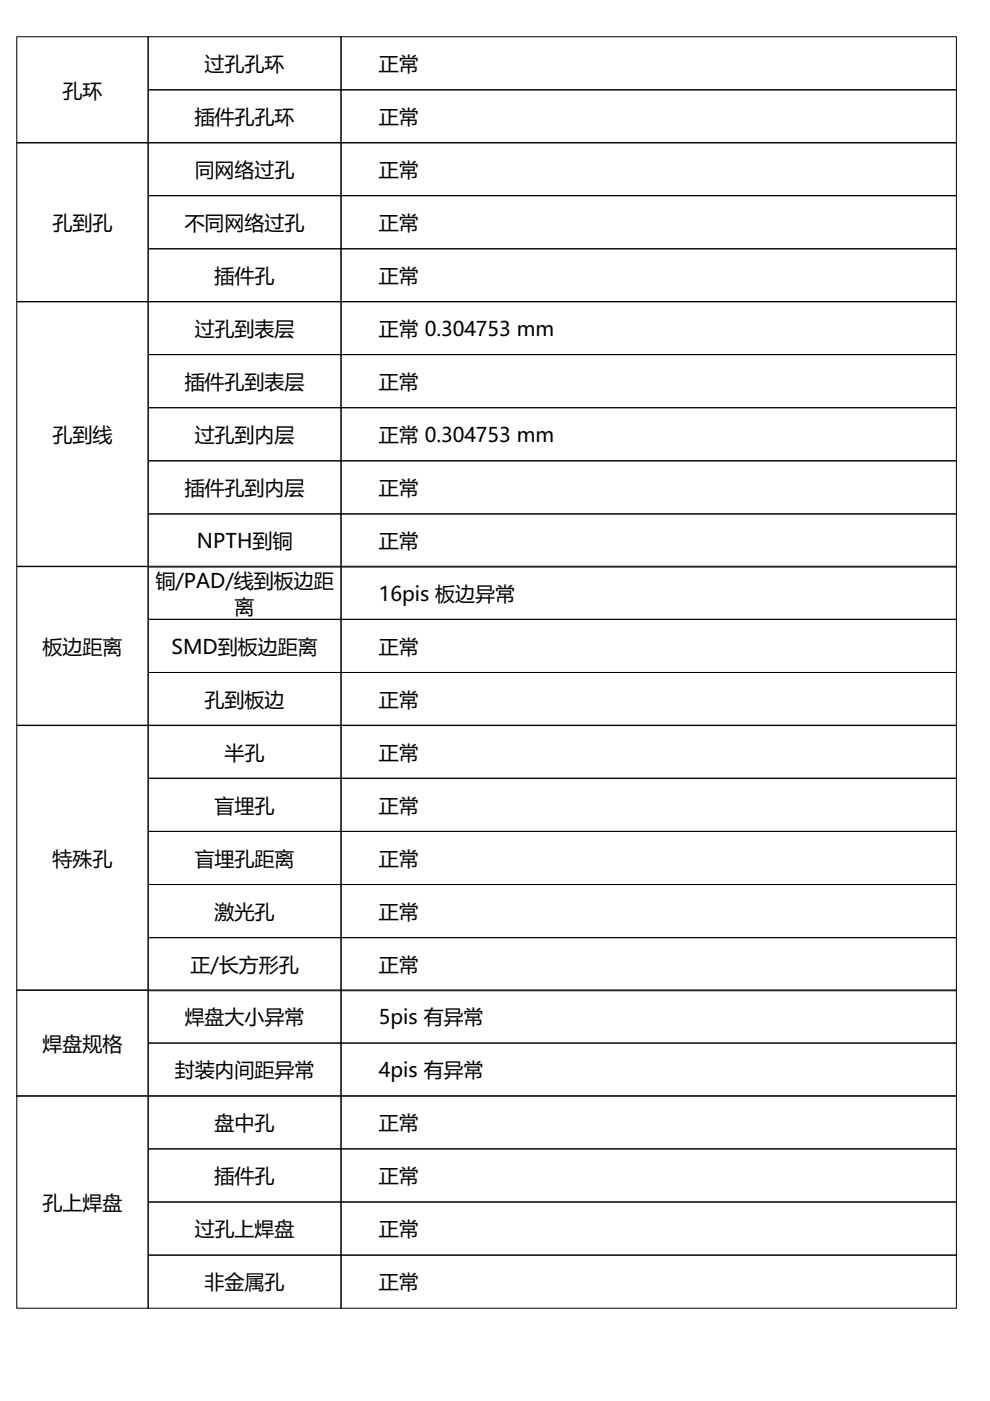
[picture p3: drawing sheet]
<svg xmlns="http://www.w3.org/2000/svg" width="210mm" height="297mm" viewBox="0 0 210 297" stroke-linecap="round" stroke-linejoin="round" font-family="sans-serif">
<defs><g id="words">
<g font-size="4.2">
<text x="43.4" y="15.1">过孔孔环</text>
<text x="80.3" y="15.1">正常</text>
<text x="13.3" y="20.7">孔环</text>
<text x="41.3" y="26.3">插件孔孔环</text>
<text x="80.3" y="26.3">正常</text>
<text x="41.3" y="37.5">同网络过孔</text>
<text x="80.3" y="37.5">正常</text>
<text x="11.1" y="48.8">孔到孔</text>
<text x="39.2" y="48.8">不同网络过孔</text>
<text x="80.3" y="48.8">正常</text>
<text x="45.5" y="60">插件孔</text>
<text x="80.3" y="60">正常</text>
<text x="41.3" y="71.2">过孔到表层</text>
<text x="80.3" y="71.2">正常 0.304753 mm</text>
<text x="39.2" y="82.5">插件孔到表层</text>
<text x="80.3" y="82.5">正常</text>
<text x="11.1" y="93.7">孔到线</text>
<text x="41.3" y="93.7">过孔到内层</text>
<text x="80.3" y="93.7">正常 0.304753 mm</text>
<text x="39.2" y="105">插件孔到内层</text>
<text x="80.3" y="105">正常</text>
<text x="41.7" y="116.2">NPTH到铜</text>
<text x="80.3" y="116.2">正常</text>
<text x="33" y="124.6">铜/PAD/线到板边距</text>
<text x="49.7" y="130.1">离</text>
<text x="80.3" y="127.3">16pis 板边异常</text>
<text x="9" y="138.6">板边距离</text>
<text x="36.4" y="138.6">SMD到板边距离</text>
<text x="80.3" y="138.6">正常</text>
<text x="43.4" y="149.9">孔到板边</text>
<text x="80.3" y="149.9">正常</text>
<text x="47.6" y="161">半孔</text>
<text x="80.3" y="161">正常</text>
<text x="45.5" y="172.3">盲埋孔</text>
<text x="80.3" y="172.3">正常</text>
<text x="11.1" y="183.5">特殊孔</text>
<text x="41.3" y="183.6">盲埋孔距离</text>
<text x="80.3" y="183.6">正常</text>
<text x="45.5" y="194.8">激光孔</text>
<text x="80.3" y="194.8">正常</text>
<text x="40.4" y="206.1">正/长方形孔</text>
<text x="80.3" y="206.1">正常</text>
<text x="39.2" y="217.2">焊盘大小异常</text>
<text x="80.3" y="217.2">5pis 有异常</text>
<text x="9" y="222.8">焊盘规格</text>
<text x="37" y="228.4">封装内间距异常</text>
<text x="80.3" y="228.4">4pis 有异常</text>
<text x="45.5" y="239.6">盘中孔</text>
<text x="80.3" y="239.6">正常</text>
<text x="45.5" y="250.9">插件孔</text>
<text x="80.3" y="250.9">正常</text>
<text x="9" y="256.5">孔上焊盘</text>
<text x="41.3" y="262.1">过孔上焊盘</text>
<text x="80.3" y="262.1">正常</text>
<text x="43.4" y="273.4">非金属孔</text>
<text x="80.3" y="273.4">正常</text>
</g>
</g></defs>
<g fill="none" stroke="#000" stroke-width=".21">
<path d="M3.6 7.8h27.8v22.5h-27.8zM31.4 7.8h40.9v11.3h-40.9zM31.4 19.1h40.9v11.2h-40.9zM72.3 7.8h130.5v11.3h-130.5zM72.3 19.1h130.5v11.2h-130.5zM3.6 30.2h27.8v33.8h-27.8zM31.4 30.2h40.9v11.3h-40.9zM72.3 30.2h130.5v11.3h-130.5zM31.4 41.5h40.9v11.2h-40.9zM31.4 52.7h40.9v11.3h-40.9zM72.3 41.5h130.5v11.2h-130.5zM72.3 52.7h130.5v11.3h-130.5z"/>
<path d="M3.6 63.9h27.8v56.2h-27.8zM31.4 63.9h40.9v11.3h-40.9zM31.4 75.2h40.9v11.2h-40.9zM72.3 63.9h130.5v11.3h-130.5zM72.3 75.2h130.5v11.2h-130.5zM31.4 86.4h40.9v11.3h-40.9zM31.4 97.7h40.9v11.3h-40.9zM72.3 86.4h130.5v11.3h-130.5zM72.3 97.7h130.5v11.3h-130.5zM31.4 109h40.9v11.2h-40.9zM72.3 109h130.5v11.2h-130.5zM3.6 120.1h27.8v33.7h-27.8z"/>
<path d="M31.4 120.1h40.9v11.2h-40.9zM31.4 131.3h40.9v11.3h-40.9zM72.3 120.1h130.5v11.2h-130.5zM72.3 131.3h130.5v11.3h-130.5zM3.6 153.8h27.8v56.2h-27.8zM31.4 142.6h40.9v11.2h-40.9zM31.4 153.8h40.9v11.2h-40.9zM72.3 142.6h130.5v11.2h-130.5zM72.3 153.8h130.5v11.2h-130.5zM31.4 165h40.9v11.3h-40.9zM31.4 176.3h40.9v11.2h-40.9zM72.3 165h130.5v11.3h-130.5z"/>
<path d="M72.3 176.3h130.5v11.2h-130.5zM31.4 187.5h40.9v11.3h-40.9zM31.4 198.8h40.9v11.3h-40.9zM72.3 187.5h130.5v11.3h-130.5zM72.3 198.8h130.5v11.3h-130.5zM3.6 209.9h27.8v22.5h-27.8zM31.4 209.9h40.9v11.2h-40.9zM72.3 209.9h130.5v11.2h-130.5zM3.6 232.3h27.8v45.1h-27.8zM31.4 221.1h40.9v11.3h-40.9zM31.4 232.3h40.9v11.3h-40.9zM72.3 221.1h130.5v11.3h-130.5z"/>
<path d="M72.3 232.3h130.5v11.3h-130.5zM31.4 243.6h40.9v11.2h-40.9zM31.4 254.8h40.9v11.3h-40.9zM72.3 243.6h130.5v11.2h-130.5zM72.3 254.8h130.5v11.3h-130.5zM31.4 266.1h40.9v11.3h-40.9zM72.3 266.1h130.5v11.3h-130.5z"/>
</g>
<use href="#words"/>
</svg>
